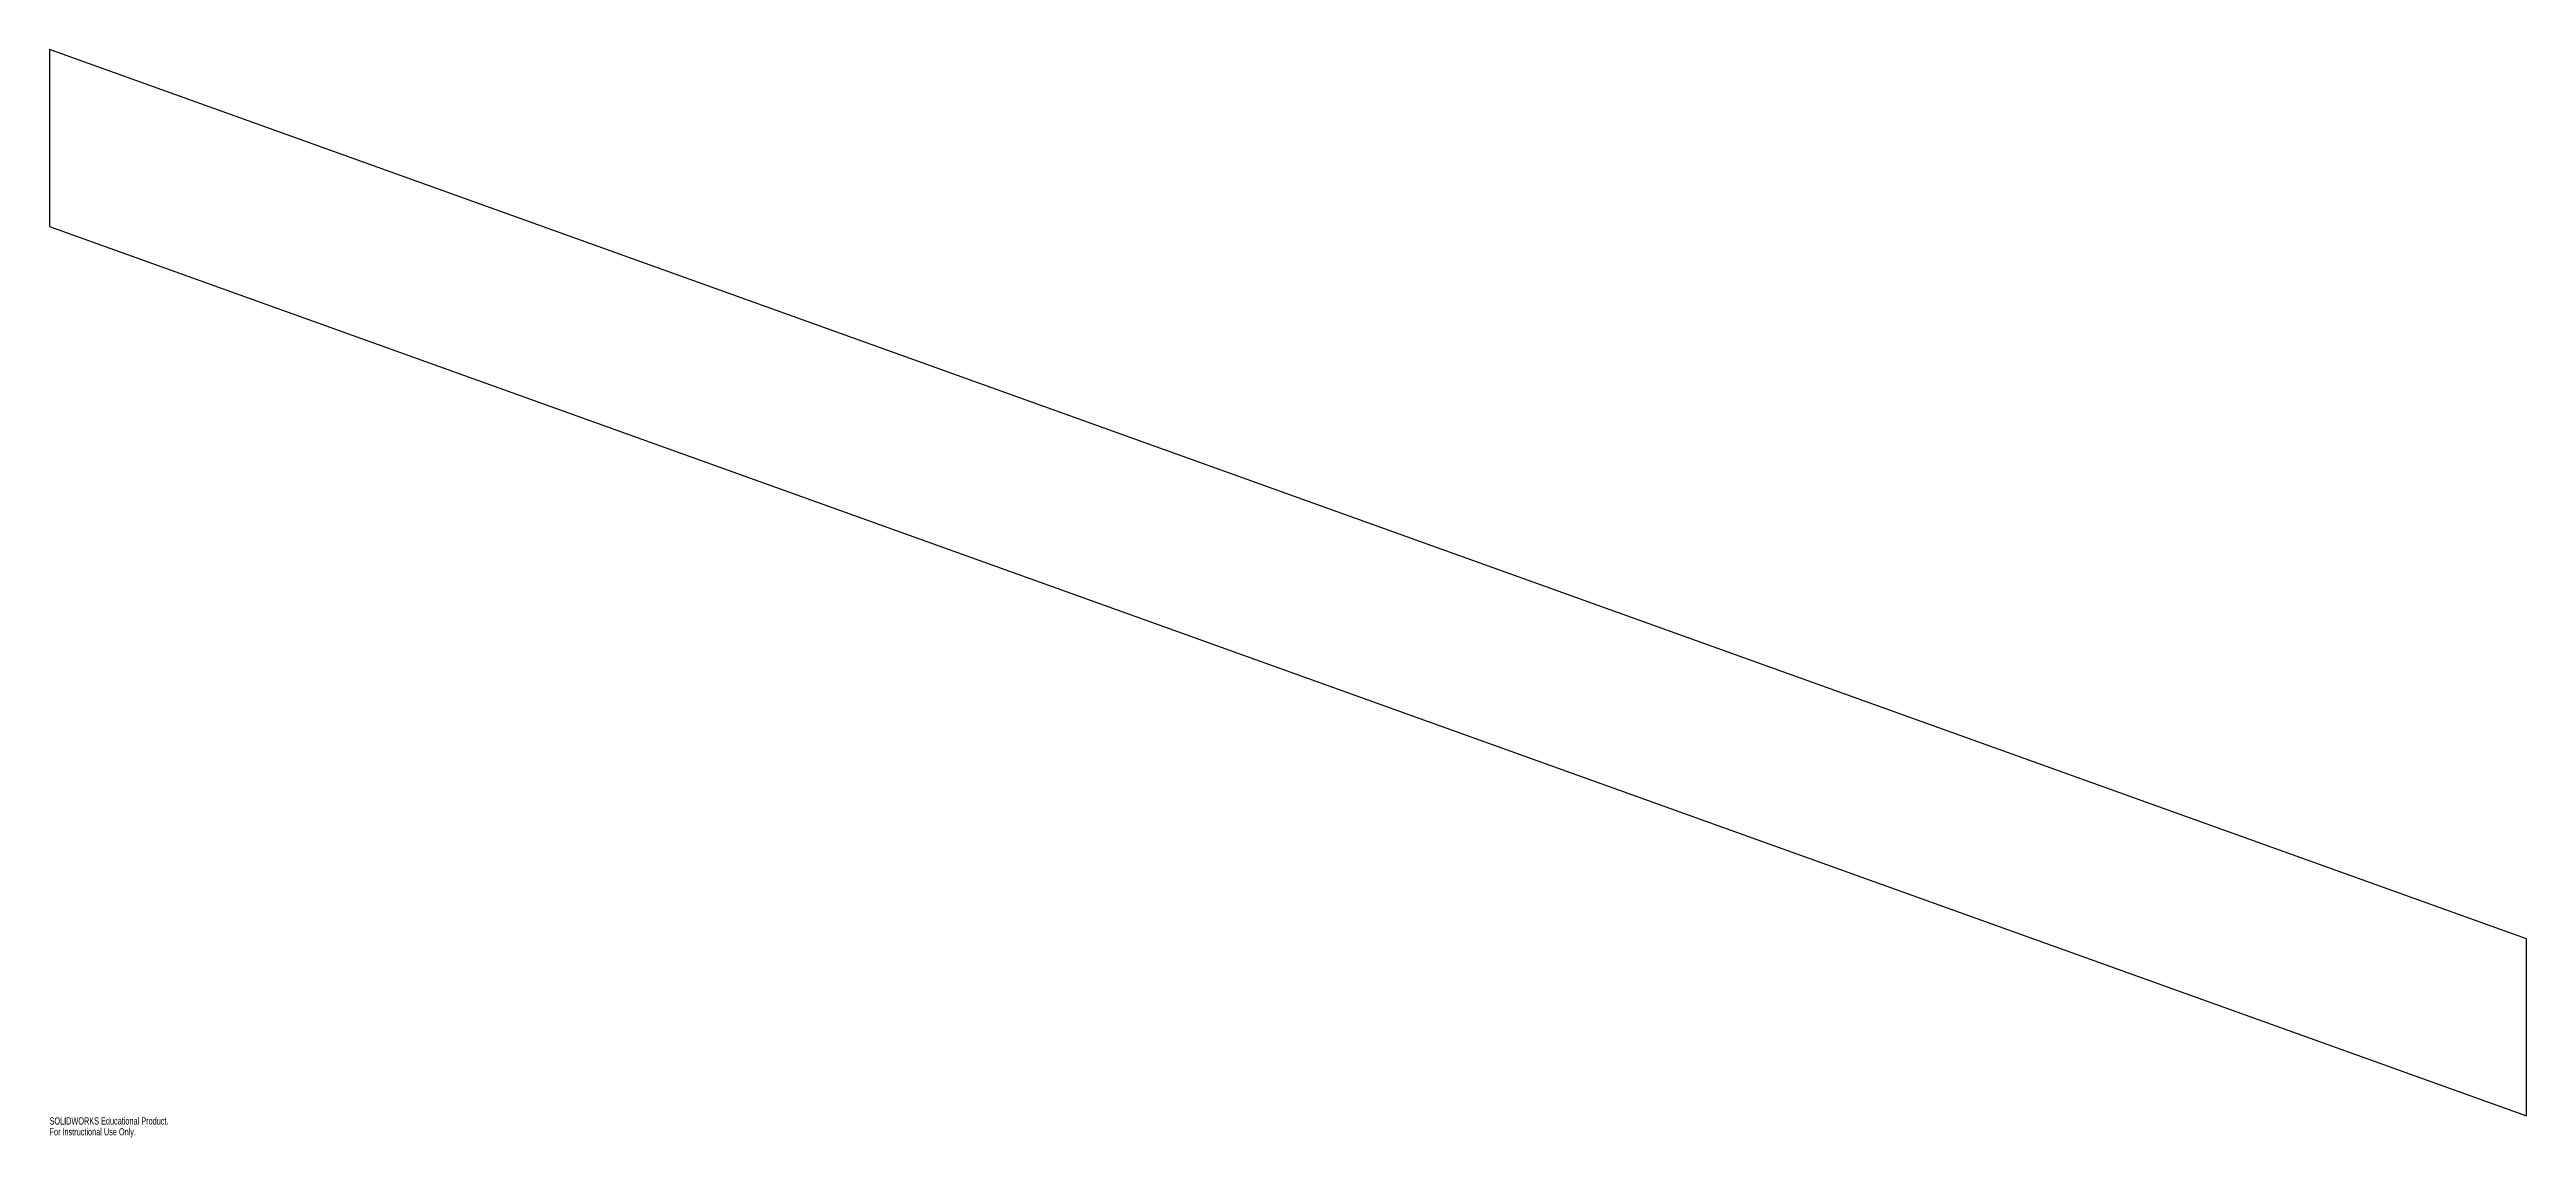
# Model space of a CAD drawing. Header units: millimetres. Extents: x 0 to 1669, y -15 to 719.
import ezdxf

# ---------------------------------------------------------------- set-up
doc = ezdxf.new("R2010")
doc.units = ezdxf.units.MM
doc.layers.add('CORTE', color=7, linetype='Continuous')
doc.layers.add('INFORMACION_NO_CORTE', color=8, linetype='Continuous')
doc.styles.add('SLDTEXTSTYLE0', font='TXT', dxfattribs={"width": 0.7})

msp = doc.modelspace()

# ---------------------------------------------------------------- linework, layer by layer
at = {"layer": 'CORTE', "color": 7, "linetype": 'Continuous', "lineweight": 25}
for p, q in [((1668.6, 119.4), (0, 718.7)), ((0, 718.7), (0, 599.4)), ((0, 599.4), (1668.6, 0)), ((1668.6, 0), (1668.6, 119.4))]:
    msp.add_line(p, q, dxfattribs=at)

# ---------------------------------------------------------------- texts
at = {"layer": 'INFORMACION_NO_CORTE', "color": 7, "linetype": 'Continuous', "char_height": 4.834, "attachment_point": 1, "style": 'SLDTEXTSTYLE0'}
for s, insert in [('SOLIDWORKS Educational Product.', (0, -1)), ('For Instructional Use Only.', (0, -8.3))]:
    msp.add_mtext(s, dxfattribs=dict(at, insert=insert))

doc.saveas('drawing.dxf')
